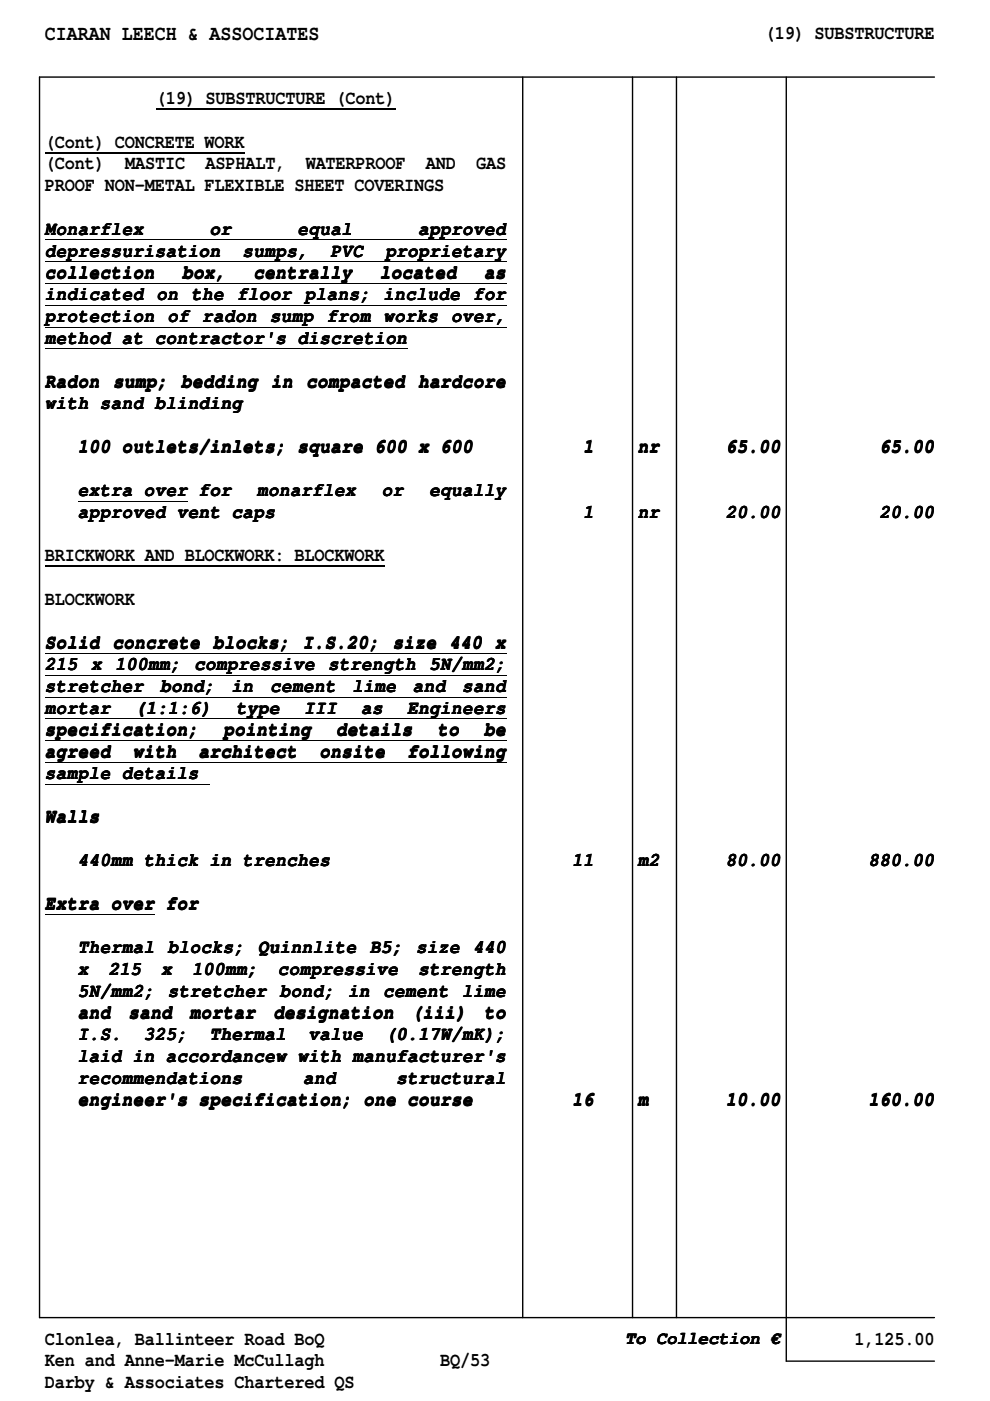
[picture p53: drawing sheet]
<svg xmlns="http://www.w3.org/2000/svg" width="210mm" height="297mm" viewBox="0 0 210 297" stroke-linecap="round" stroke-linejoin="round" font-family="sans-serif">
<defs><g id="words">
<text font-size="4.4" x="9.5" y="8.5">CIARAN LEECH &amp; ASSOCIATES</text>
<g font-size="4.1">
<text x="162.1" y="8.2">(19) SUBSTRUCTURE</text>
<text x="33" y="22.1">(19) SUBSTRUCTURE (Cont)</text>
<text x="9.5" y="31.3">(Cont) CONCRETE WORK</text>
<text x="9.5" y="35.9">(Cont)</text>
<text x="26.5" y="35.9">MASTIC</text>
<text x="43.6" y="35.9">ASPHALT,</text>
<text x="64.8" y="35.9">WATERPROOF</text>
<text x="90.3" y="35.9">AND</text>
<text x="101" y="35.9">GAS</text>
<text x="9.5" y="40.5">PROOF NON-METAL FLEXIBLE SHEET COVERINGS</text>
<text x="9.6" y="49.8">Monarflex</text>
<text x="44.5" y="49.8">or</text>
<text x="63.2" y="49.8">equal</text>
<text x="88.8" y="49.8">approved</text>
<text x="9.6" y="54.4">depressurisation</text>
<text x="9.6" y="59">collection</text>
<text x="38.7" y="59">box,</text>
<text x="51.5" y="54.4">sumps,</text>
<text x="53.8" y="59">centrally</text>
<text x="70.1" y="54.4">PVC</text>
<text x="80.6" y="59">located</text>
<text x="81.8" y="54.4">proprietary</text>
<text x="102.7" y="59">as</text>
<text x="9.6" y="63.6">indicated on</text>
<text x="40.6" y="63.6">the</text>
<text x="50.3" y="63.6">floor plans;</text>
<text x="81.4" y="63.6">include</text>
<text x="100.4" y="63.6">for</text>
<text x="9.6" y="68.2">protection</text>
<text x="35.6" y="68.2">of radon</text>
<text x="57.3" y="68.2">sump from works</text>
<text x="95.8" y="68.2">over,</text>
<text x="9.6" y="72.9">method at contractor's discretion</text>
<text x="9.6" y="82.1">Radon</text>
<text x="24" y="82.1">sump;</text>
<text x="38.5" y="82.1">bedding in</text>
<text x="65" y="82.1">compacted hardcore</text>
<text x="9.6" y="86.7">with sand blinding</text>
<text x="16.5" y="95.9">100 outlets/inlets; square 600 x 600</text>
<text x="123.6" y="95.9">1</text>
<text x="135.3" y="96">nr</text>
<text x="153.9" y="96">65.00</text>
<text x="186.5" y="96">65.00</text>
<text x="16.6" y="105.2">extra over for</text>
<text x="54.6" y="105.2">monarflex</text>
<text x="81" y="105.2">or</text>
<text x="91.1" y="105.2">equally</text>
<text x="16.6" y="109.8">approved vent caps</text>
<text x="123.6" y="109.8">1</text>
<text x="135.3" y="109.9">nr</text>
<text x="153.9" y="109.9">20.00</text>
<text x="186.5" y="109.9">20.00</text>
<text x="9.5" y="119">BRICKWORK AND BLOCKWORK: BLOCKWORK</text>
<text x="9.5" y="128.2">BLOCKWORK</text>
<text x="9.6" y="137.5">Solid concrete</text>
<text x="45.3" y="137.5">blocks;</text>
<text x="64.3" y="137.5">I.S.20;</text>
<text x="83.4" y="137.5">size</text>
<text x="95.4" y="137.5">440</text>
<text x="105.1" y="137.5">x</text>
<text x="9.6" y="142.1">215</text>
<text x="19.4" y="142.1">x 100mm;</text>
<text x="41.3" y="142.1">compressive</text>
<text x="69.7" y="142.1">strength</text>
<text x="91.1" y="142.1">5N/mm2;</text>
<text x="9.6" y="146.7">stretcher</text>
<text x="34.1" y="146.7">bond;</text>
<text x="49.2" y="146.7">in</text>
<text x="57.4" y="146.7">cement</text>
<text x="74.8" y="146.7">lime</text>
<text x="87.6" y="146.7">and</text>
<text x="98.1" y="146.7">sand</text>
<text x="9.6" y="151.3">mortar</text>
<text x="9.6" y="155.9">specification;</text>
<text x="28.7" y="151.3">(1:1:6)</text>
<text x="47.5" y="155.9">pointing</text>
<text x="50.1" y="151.3">type</text>
<text x="64.6" y="151.3">III</text>
<text x="71.3" y="155.9">details</text>
<text x="76.7" y="151.3">as</text>
<text x="86.4" y="151.3">Engineers</text>
<text x="92.8" y="155.9">to</text>
<text x="102.7" y="155.9">be</text>
<text x="9.6" y="160.5">agreed</text>
<text x="28.2" y="160.5">with</text>
<text x="42.2" y="160.5">architect</text>
<text x="67.8" y="160.5">onsite</text>
<text x="86.4" y="160.5">following</text>
<text x="9.6" y="165.1">sample details</text>
<text x="9.6" y="174.4">Walls</text>
<text x="16.6" y="183.6">440mm thick in trenches</text>
<text x="121.3" y="183.6">11</text>
<text x="135.3" y="183.7">m2</text>
<text x="153.9" y="183.7">80.00</text>
<text x="184.1" y="183.7">880.00</text>
<text x="9.6" y="192.8">Extra over for</text>
<text x="16.6" y="202.1">Thermal</text>
<text x="35.7" y="202.1">blocks;</text>
<text x="54.8" y="202.1">Quinnlite</text>
<text x="78.5" y="202.1">B5;</text>
<text x="88.3" y="202.1">size</text>
<text x="100.4" y="202.1">440</text>
<text x="16.6" y="206.7">x</text>
<text x="23.1" y="206.7">215</text>
<text x="34.3" y="206.7">x</text>
<text x="40.8" y="206.7">100mm;</text>
<text x="59" y="206.7">compressive</text>
<text x="88.8" y="206.7">strength</text>
<text x="16.6" y="211.3">5N/mm2;</text>
<text x="16.6" y="215.9">and</text>
<text x="27.3" y="215.9">sand</text>
<text x="35.7" y="211.3">stretcher bond;</text>
<text x="40.3" y="215.9">mortar</text>
<text x="58" y="215.9">designation</text>
<text x="73.9" y="211.3">in</text>
<text x="81.3" y="211.3">cement</text>
<text x="87.4" y="215.9">(iii)</text>
<text x="98.1" y="211.3">lime</text>
<text x="102.7" y="215.9">to</text>
<text x="16.6" y="220.5">I.S.</text>
<text x="30.6" y="220.5">325;</text>
<text x="44.5" y="220.5">Thermal</text>
<text x="65.5" y="220.5">value</text>
<text x="81.8" y="220.5">(0.17W/mK);</text>
<text x="16.6" y="225.1">laid in accordancew with manufacturer's</text>
<text x="16.6" y="229.7">recommendations</text>
<text x="64.3" y="229.7">and</text>
<text x="84.1" y="229.7">structural</text>
<text x="16.5" y="234.4">engineer's specification; one course</text>
<text x="121.3" y="234.4">16</text>
<text x="135.3" y="234.4">m</text>
<text x="153.9" y="234.4">10.00</text>
<text x="184.1" y="234.4">160.00</text>
<text x="9.5" y="285.1">Clonlea, Ballinteer Road BoQ</text>
<text x="181.2" y="285.1">1,125.00</text>
<text x="9.5" y="289.7">Ken and Anne-Marie McCullagh</text>
<text x="93.3" y="289.7">BQ/53</text>
<text x="9.5" y="294.3">Darby &amp; Associates Chartered QS</text>
</g>
<text font-size="3.8" x="132.6" y="284.9">To Collection €</text>
</g></defs>
<path d="M110.8 16.3v263.1M134.1 16.3v263.1M143.4 16.3v263.1M166.7 16.3v272.3h31.4M198.1 16.3h-189.7v263.1h189.7" fill="none" stroke="#000" stroke-width=".3"/>
<path d="M9.5 32.4h42.4M33 23.2h50.8M9.5 120.1h72" fill="none" stroke="#000" stroke-width=".42"/>
<g fill="none" stroke="#000" stroke-width=".21">
<path d="M9.5 50.9h97.8M9.5 55.5h97.8M9.5 60.1h97.8M9.5 64.7h97.8M9.5 69.3h97.8M9.5 74h76.9M16.5 106.3h23.3M9.5 138.6h97.8M9.5 143.2h97.8M9.5 147.8h97.8M9.5 152.4h97.8M9.5 157h97.8"/>
<path d="M9.5 161.6h97.8M9.5 166.2h34.9M9.5 193.9h23.3"/>
</g>
<use href="#words"/>
</svg>
